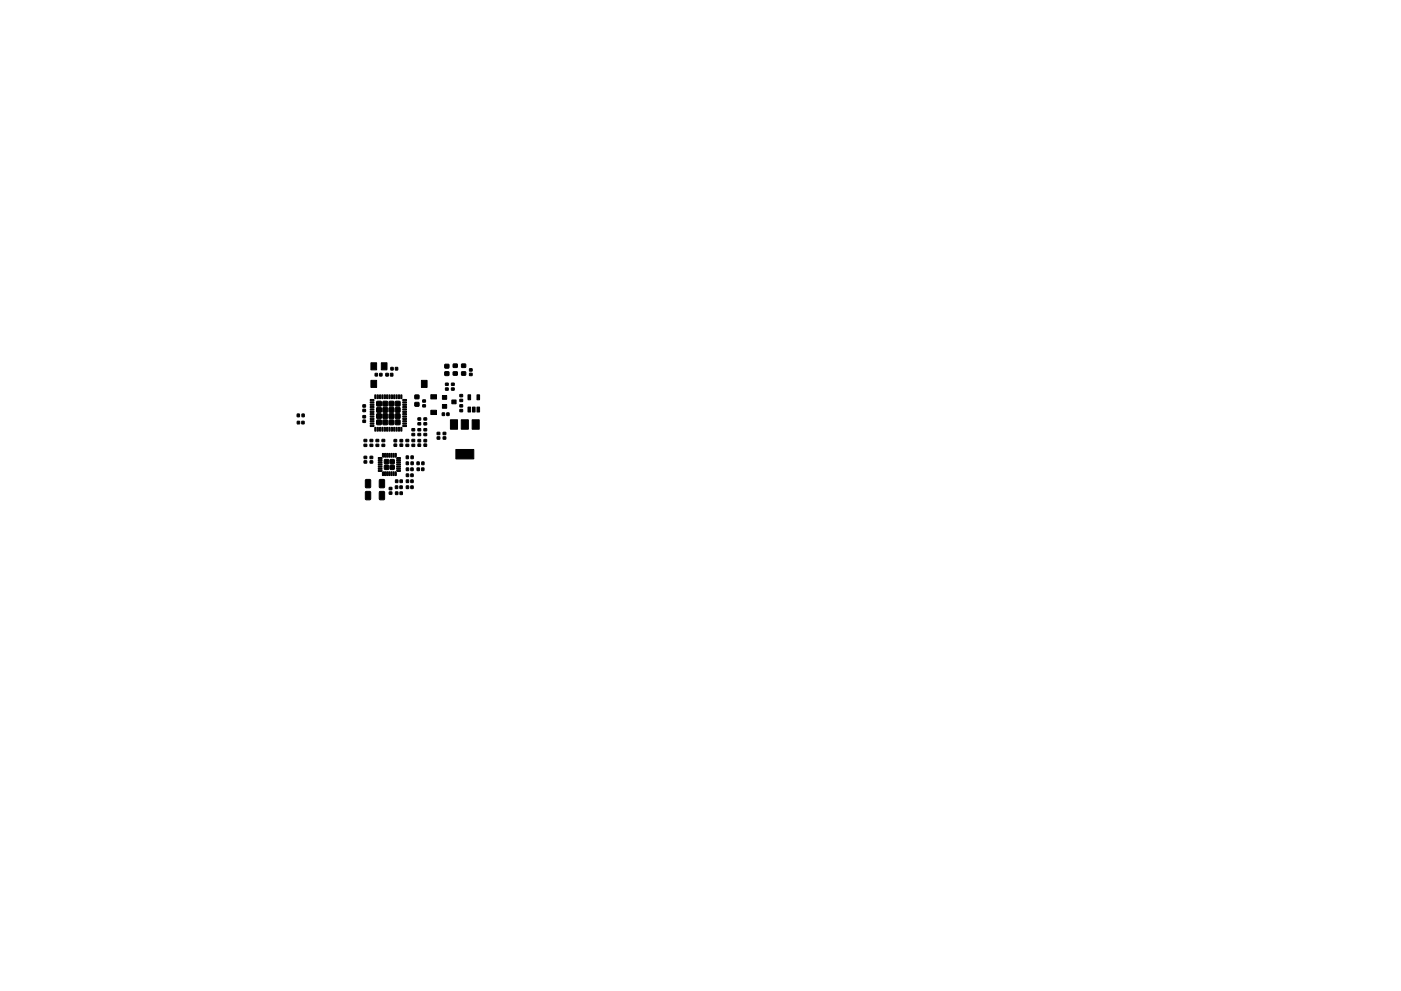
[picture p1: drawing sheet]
<svg xmlns="http://www.w3.org/2000/svg" width="297mm" height="210mm" viewBox="0 0 297 210" stroke-linecap="round" stroke-linejoin="round" font-family="sans-serif">
<g fill="#000" stroke="#000" stroke-width=".21">
<path d="M78.6 77h1.2v1.5h-1.2zM79.5 79.2h.5v.6h-.5zM80.8 77h1.2v1.5h-1.2zM80.5 79.2h.5v.6h-.5zM81.8 79.2h.5v.6h-.5zM82.8 79.2h.5v.6h-.5zM82.9 78h.5l-.1 .5h-.4zM83.8 78h.5v.5h-.5zM94.3 78.9h.8l.1 .7-.9 .1zM94.3 77.3h.8l.1 .8h-.9zM96.1 78.9h.8v.7h-.8zM96.1 77.3l.8-.1v.7h-.8z"/>
<path d="M97.9 78.9h.8v.7h-.8zM97.9 77.3l.8-.1v.7h-.8zM99.6 78.2h.5v.5h-.5zM99.6 79.2h.5v.5h-.5zM63 87.9h.5v.5h-.5zM63 89.4h.5v.5h-.5zM64 89.4h.5v.5h-.5zM64 87.9h.5v.5h-.5zM76.9 85.9h.6v.5h-.5zM76.9 86.8h.6v.5h-.5zM76.9 89.1h.6v.5h-.5zM76.9 88.2h.6v.4l-.5 .1z"/>
<path d="M77.2 96.8h.5v.5h-.5zM77.2 97.8h.5v.4l-.5 .1zM77.2 93.2h.5l.1 .5h-.6zM77.2 94.3l.5-.1 .1 .5h-.6zM78.6 80.7h1.2v1.5h-1.2zM78.5 96.8h.5v.5h-.5zM78.5 97.8h.5v.4l-.5 .1zM78.5 93.2h.5v.5h-.5zM78.5 94.3l.5-.1v.5h-.5zM78.5 90.3h.7l.1 .1-.8 .1zM78.5 89.8h.7l.1 .1-.8 .1zM78.5 89.3h.7l.1 .1-.8 .1z"/>
<path d="M78.5 88.8h.7l.1 .1-.8 .1zM78.5 88.3h.7l.1 .1-.8 .1zM78.5 87.8h.7l.1 .1-.8 .1zM78.5 87.3h.7l.1 .1-.8 .1zM78.5 86.8h.7l.1 .1-.8 .1zM78.5 86.3h.7l.1 .1-.8 .1zM78.5 85.8h.7l.1 .1-.8 .1zM78.5 85.3h.7l.1 .1-.8 .1zM78.5 84.8h.7l.1 .1-.8 .1zM79.5 83.8h.2v.8l-.2-.1zM79.5 90.7h.2v.8l-.2-.1zM80 83.8h.2v.8l-.2-.1z"/>
<path d="M80 90.7h.2v.8l-.2-.1zM79.7 93.2h.6v.5h-.6zM79.7 94.3l.6-.1v.5h-.6zM80.5 83.8h.2v.8l-.2-.1zM80.5 90.7h.2v.8l-.2-.1zM79.9 89.1h.9v1h-.9zM79.9 87.8h.9v.9h-.9zM79.9 86.5h.9v.9h-.9zM79.9 85.2h.9v.9h-.9zM80.2 99.3h.7l.1 .2-.7 .1zM80.2 98.9h.7l.1 .2h-.7zM80.2 98.4h.8v.2l-.8 .1z"/>
<path d="M80.2 98h.7l.1 .2h-.7zM80.2 97.5h.7l.1 .2-.7 .1zM80.2 99.8h.7l.1 .1-.7 .1zM80.2 97.1h.7l.1 .2h-.7zM81 83.8h.2v.8l-.2-.1zM81 90.7h.2v.8l-.2-.1zM81.1 96.2h.2v.8l-.2-.1zM81 93.2h.6v.5h-.6zM81 94.3l.6-.1v.5h-.6zM81.5 83.8h.2v.8l-.2-.1zM81.5 90.7h.2v.8l-.2-.1zM81.5 96.2h.3l-.1 .8-.2-.1z"/>
<path d="M81.2 89.1h.9v1h-.9zM81.2 87.8h.9v.9h-.9zM81.2 86.5h.9v.9h-.9zM81.2 85.2h.9v.9h-.9zM82 83.8h.2v.8l-.2-.1zM82 90.7h.2v.8l-.2-.1zM82 96.2h.2v.8l-.2-.1zM81.5 98.7h.9v.9h-.9zM81.5 97.5h.9v.9h-.9zM82.4 96.2h.3l-.1 .8h-.2zM82.5 83.8h.2v.8l-.2-.1zM82.5 90.7h.2v.8l-.2-.1z"/>
<path d="M82.9 96.2h.2v.8l-.2-.1zM83 83.8h.2v.8l-.2-.1zM83 90.7h.2v.8l-.2-.1zM82.5 89.1h1v1h-1zM82.5 87.8h1v.9h-1zM82.5 86.5h1v.9h-1zM82.5 85.2h1v.9h-1zM82.7 98.7h.9v.9h-.9zM82.7 97.5h.9v.9h-.9zM83.3 96.2h.3l-.1 .8-.2-.1zM83.5 83.8h.2v.8l-.2-.1zM83.5 90.7h.2v.8l-.2-.1z"/>
<path d="M83.6 93.3l.5-.1v.5h-.5zM83.6 94.2h.5v.5h-.5zM83.8 96.2h.2l-.1 .8-.1-.1zM84 83.8h.2v.8l-.2-.1zM84 90.7h.2v.8l-.2-.1zM83.9 89.1h.9v1h-.9zM83.9 87.8h.9v.9h-.9zM83.9 86.5h.9v.9h-.9zM83.9 85.2h.9v.9h-.9zM84.5 83.8h.2v.8l-.2-.1zM84.5 90.7h.2v.8l-.2-.1zM84.1 97.5h.7l.1 .2-.7 .1z"/>
<path d="M84.1 98h.7l.1 .2h-.7zM84.1 98.4h.8v.2l-.8 .1zM84.1 98.9h.7l.1 .2h-.7zM84.1 99.3h.7l.1 .2-.7 .1zM84.1 97.2l.7-.1 .1 .2h-.7zM84.1 99.8h.7l.1 .2h-.7zM85 83.8h.2v.8l-.2-.1zM85 90.7h.2v.8l-.2-.1zM84.8 93.3l.5-.1 .1 .5h-.6zM84.8 94.2h.5l.1 .5h-.6zM85.4 84.8h.7l.1 .1-.8 .1zM85.4 85.3h.7l.1 .1-.8 .1z"/>
<path d="M85.4 85.8h.7l.1 .1-.8 .1zM85.4 86.3h.7l.1 .1-.8 .1zM85.4 86.8h.7l.1 .1-.8 .1zM85.4 87.3h.7l.1 .1-.8 .1zM85.4 87.8h.7l.1 .1-.8 .1zM85.4 88.3h.7l.1 .1-.8 .1zM85.4 88.8h.7l.1 .1-.8 .1zM85.4 89.3h.7l.1 .1-.8 .1zM85.4 89.8h.7l.1 .1-.8 .1zM85.4 90.3h.7l.1 .1-.8 .1zM86.1 96.7l.5 .1v.5h-.5zM86.1 98h.5v.6h-.5z"/>
<path d="M86.1 99.3h.5v.5h-.5zM86.1 94.3l.5-.1v.5h-.5zM86.1 93.2h.5v.5h-.5zM87.1 99.3h.5v.5h-.5zM87.1 96.7l.5 .1v.5h-.5zM87.1 98h.5v.6h-.5zM87.3 92h.6v.4h-.5zM87.3 90.9h.6v.5h-.5zM87.3 93.2h.6v.5h-.5zM87.3 94.3l.6-.1v.5h-.5zM88 83.8h.8v.8h-.8zM88 85.4h.8v.7l-.8 .1z"/>
<path d="M88.4 98h.5v.6h-.5zM88.4 99.3h.5v.5h-.5zM88.6 94.2h.6v.5h-.6zM88.6 93.3l.6-.1v.5h-.6zM88.6 88.7h.6v.4h-.6zM88.6 89.7h.6v.4l-.6 .1zM88.6 92h.6v.4h-.6zM88.6 90.9h.6v.5h-.6zM89.3 80.7h1.2v1.5h-1.2zM89.4 99.3h.5v.5h-.5zM89.4 98h.5v.6h-.5zM89.6 85.9h.6v.4h-.6z"/>
<path d="M89.6 84.9l.6-.1v.5h-.6zM89.9 94.2h.5v.5h-.5zM89.9 93.3l.5-.1v.5h-.5zM89.9 89.7h.5l.1 .4-.6 .1zM89.9 88.7h.5l.1 .4h-.6zM89.9 92h.5l.1 .4h-.6zM89.9 90.9h.5l.1 .5h-.6zM91.3 83.7h1.2v.9h-1.2zM91.3 87h1.2v.9h-1.2zM92.7 92.7h.5v.5h-.5zM92.7 91.7h.5v.5h-.5zM93.8 85.8h.9v.8h-.9z"/>
<path d="M93.8 83.9h.9v.8h-.9zM93.8 87.6h.5l-.1 .6-.4-.1zM94 92.7h.5v.5h-.5zM94 91.7h.5v.5h-.5zM94.5 81.3h.5v.4l-.5 .1zM94.5 82.3h.5v.5h-.5zM94.7 87.6h.5v.6l-.5-.1zM95.5 89.1h1.5v2h-1.5zM95.8 84.9h.9v.8h-.9zM95.7 81.3h.6v.4l-.6 .1zM95.7 82.3h.6v.5h-.6zM96.7 95.4h3.8v2h-3.8z"/>
<path d="M97.8 89.1h1.5v2h-1.5zM97.5 85.9h.6v.4h-.6zM97.5 86.9h.6v.4l-.6 .1zM97.5 83.7h.6v.5h-.6zM97.5 84.7h.6v.5h-.6zM99.2 83.8h.6v1h-.6zM99.2 86.4h.6v1h-.6zM100.1 89.1h1.5v2h-1.5zM100.2 86.4h.5v1h-.5zM101.1 83.8h.6v1h-.6zM101.1 86.4h.6v1h-.6zM77.5 101.8l.9-.1 .2 .1v1.5l-.1 .2h-.8l-.2-.1z"/>
<path d="M77.5 104.3h.9l.2 .1v1.4l-.1 .2h-.8l-.2-.1zM81.1 100.2l.2-.1v.8l-.2-.1zM80.5 101.8l.8-.1 .2 .1 .1 1.5-.2 .2h-.8l-.2-.1zM80.5 104.3h.8l.2 .1 .1 1.4-.2 .2h-.8l-.2-.1zM81.5 100.1h.3l-.1 .8-.2-.1zM82 100.1h.2v.8l-.2-.1zM82.4 100.1h.3l-.1 .8h-.2zM82.5 104.4h.6v.4l-.6 .1zM82.5 103.4h.6v.5h-.6zM82.9 100.1h.2v.8l-.2-.1zM83.3 100.1h.3l-.1 .8-.2-.1zM83.8 100.1l.2 .1v.7l-.2-.1z"/>
<path d="M83.8 103.1h.5v.6l-.5-.1zM83.9 104.4h.5l-.1 .5h-.4zM83.9 101.8h.5l-.1 .6h-.4zM84.8 103.1h.5v.6l-.5-.1zM84.8 104.4h.5v.5h-.5zM84.8 101.8h.5v.6h-.5zM86.1 100.6h.5v.5h-.5zM86.1 101.8h.5v.6h-.5zM86.1 103.1h.5v.6l-.5-.1zM87.1 100.6h.5v.5h-.5zM87.1 101.8h.5v.6h-.5zM87.1 103.1h.5v.6l-.5-.1z"/>
</g>
</svg>
